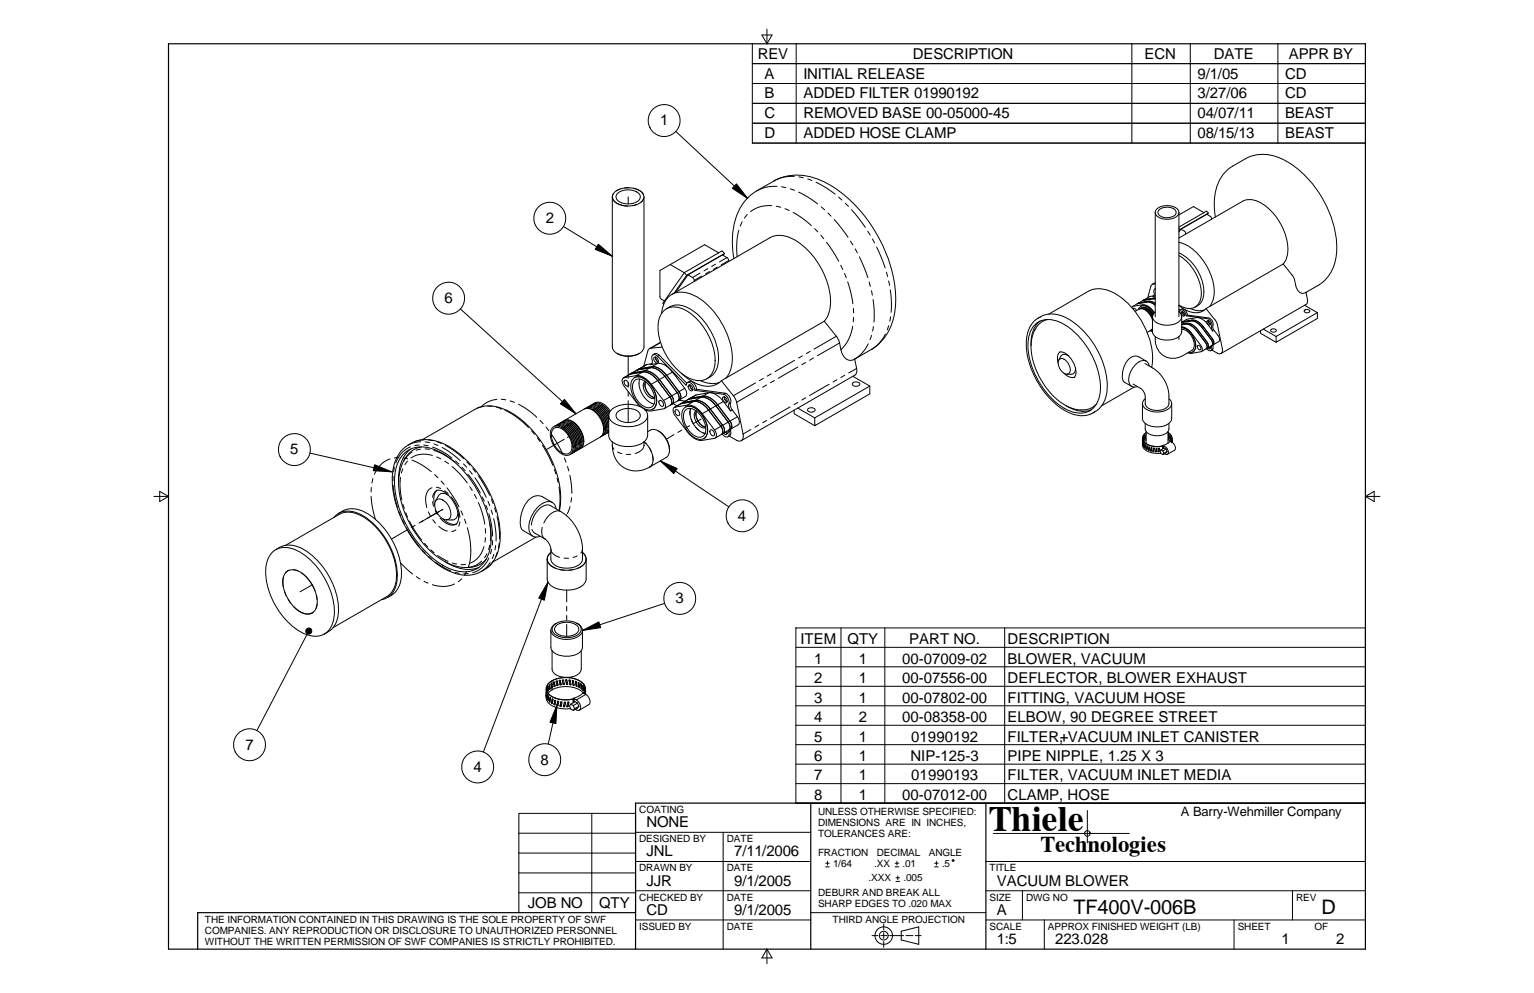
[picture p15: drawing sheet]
<svg xmlns="http://www.w3.org/2000/svg" width="432mm" height="279mm" viewBox="0 0 432 279" stroke-linecap="round" stroke-linejoin="round" font-family="sans-serif">
<defs><g id="words">
<text font-size="10" x="278.4" y="233.8">Thiele</text>
<text font-size="6.4" x="293" y="239.6">Technologies</text>
<g font-size="5.6">
<text x="302.2" y="257.3">TF400V-006B</text>
<text x="372" y="257.3">D</text>
</g>
<g font-size="4.2">
<text x="213.3" y="16.6">REV</text>
<text x="257" y="16.6">DESCRIPTION</text>
<text x="322.2" y="16.6">ECN</text>
<text x="341.7" y="16.6">DATE</text>
<text x="362.8" y="16.6">APPR BY</text>
<text x="215.2" y="22.1">A</text>
<text x="226.2" y="22.1">INITIAL RELEASE</text>
<text x="337.1" y="22.1">9/1/05</text>
<text x="361.8" y="22.1">CD</text>
<text x="215.2" y="27.7">B</text>
<text x="226.2" y="27.7">ADDED FILTER 01990192</text>
<text x="337.1" y="27.7">3/27/06</text>
<text x="361.8" y="27.7">CD</text>
<text x="185.8" y="35.3">1</text>
<text x="215.2" y="33.3">C</text>
<text x="226.2" y="33.3">REMOVED BASE 00-05000-45</text>
<text x="337.1" y="33.3">04/07/11</text>
<text x="361.8" y="33.3">BEAST</text>
<text x="215.2" y="38.9">D</text>
<text x="226.2" y="38.9">ADDED HOSE CLAMP</text>
<text x="337.1" y="38.9">08/15/13</text>
<text x="361.8" y="38.9">BEAST</text>
<text x="153.6" y="62.8">2</text>
<text x="125.1" y="85.3">6</text>
<text x="81.7" y="127.9">5</text>
<text x="207.7" y="146.5">4</text>
<text x="190.2" y="169.8">3</text>
<text x="225.3" y="181.2">ITEM</text>
<text x="238.5" y="181.2">QTY</text>
<text x="255.9" y="181.2">PART NO.</text>
<text x="283.6" y="181.2">DESCRIPTION</text>
<text x="229.2" y="186.7">1</text>
<text x="241.7" y="186.7">1</text>
<text x="253.9" y="186.7">00-07009-02</text>
<text x="283.6" y="186.7">BLOWER, VACUUM</text>
<text x="229.2" y="192.2">2</text>
<text x="229.2" y="197.7">3</text>
<text x="241.7" y="192.2">1</text>
<text x="241.7" y="197.7">1</text>
<text x="253.9" y="192.2">00-07556-00</text>
<text x="253.9" y="197.7">00-07802-00</text>
<text x="283.6" y="192.2">DEFLECTOR, BLOWER EXHAUST</text>
<text x="283.6" y="197.7">FITTING, VACUUM HOSE</text>
<text x="229.2" y="203.2">4</text>
<text x="241.7" y="203.2">2</text>
<text x="253.9" y="203.2">00-08358-00</text>
<text x="283.6" y="203.2">ELBOW, 90 DEGREE STREET</text>
<text x="229.2" y="208.6">5</text>
<text x="241.7" y="208.6">1</text>
<text x="256.5" y="208.6">01990192</text>
<text x="283.6" y="208.6">FILTER, VACUUM INLET CANISTER</text>
<text x="298.3" y="208.9">+</text>
<text x="69.1" y="210.9">7</text>
<text x="152.2" y="215.1">8</text>
<text x="229.2" y="214.1">6</text>
<text x="241.7" y="214.1">1</text>
<text x="256.3" y="214.1">NIP-125-3</text>
<text x="283.6" y="214.1">PIPE NIPPLE, 1.25 X 3</text>
<text x="133.3" y="217.2">4</text>
<text x="229.2" y="219.6">7</text>
<text x="241.7" y="219.6">1</text>
<text x="256.5" y="219.6">01990193</text>
<text x="283.6" y="219.6">FILTER, VACUUM INLET MEDIA</text>
<text x="229.2" y="225.1">8</text>
<text x="241.7" y="225.1">1</text>
<text x="253.9" y="225.1">00-07012-00</text>
<text x="283.6" y="225.1">CLAMP, HOSE</text>
<text x="182" y="232.8">NONE</text>
<text x="182" y="241">JNL</text>
<text x="206.7" y="241">7/11/2006</text>
<text x="182" y="249.2">JJR</text>
<text x="206.7" y="249.2">9/1/2005</text>
<text x="280.6" y="249.2">VACUUM BLOWER</text>
<text x="148.6" y="255.5">JOB NO</text>
<text x="168.6" y="255.5">QTY</text>
<text x="182" y="257.4">CD</text>
<text x="206.7" y="257.4">9/1/2005</text>
<text x="280.6" y="257.4">A</text>
<text x="280.6" y="265.6">1:5</text>
<text x="297" y="265.6">223.028</text>
<text x="360.7" y="265.6">1</text>
<text x="376.1" y="265.6">2</text>
</g>
<text font-size="3.6" x="332.4" y="229.5">A Barry-Wehmiller Company</text>
<g font-size="2.8">
<text x="179.9" y="228.7">COATING</text>
<text x="230.3" y="229.4">UNLESS OTHERWISE SPECIFIED:</text>
<text x="230.3" y="232.5">DIMENSIONS ARE IN INCHES,</text>
<text x="179.9" y="237">DESIGNED BY</text>
<text x="204.6" y="237">DATE</text>
<text x="230.3" y="235.6">TOLERANCES ARE:</text>
<text x="179.9" y="245.2">DRAWN BY</text>
<text x="204.6" y="245.2">DATE</text>
<text x="230.3" y="240.7">FRACTION</text>
<text x="234.5" y="243.8">1/64</text>
<text x="246.1" y="243.8">.XX</text>
<text x="246.8" y="240.7">DECIMAL</text>
<text x="254.1" y="243.8">.01</text>
<text x="261.4" y="240.7">ANGLE</text>
<text x="265.2" y="243.8">.5</text>
<text x="278.6" y="245.2">TITLE</text>
<text x="244.5" y="247.9">.XXX</text>
<text x="254.3" y="247.9">.005</text>
<text x="179.9" y="253.4">CHECKED BY</text>
<text x="204.6" y="253.4">DATE</text>
<text x="230.3" y="252.1">DEBURR AND BREAK ALL</text>
<text x="230.3" y="255.1">SHARP EDGES TO .020 MAX</text>
<text x="278.6" y="253.4">SIZE</text>
<text x="288.8" y="253.4">DWG NO</text>
<text x="364.8" y="253.4">REV</text>
<text x="57.7" y="259.8">THE INFORMATION CONTAINED IN THIS DRAWING IS THE SOLE PROPERTY OF SWF</text>
<text x="57.7" y="262.8">COMPANIES. ANY REPRODUCTION OR DISCLOSURE TO UNAUTHORIZED PERSONNEL</text>
<text x="179.9" y="261.6">ISSUED BY</text>
<text x="204.6" y="261.6">DATE</text>
<text x="234.4" y="259.6">THIRD ANGLE PROJECTION</text>
<text x="278.6" y="261.6">SCALE</text>
<text x="295" y="261.6">APPROX FINISHED WEIGHT (LB)</text>
<text x="348.4" y="261.6">SHEET</text>
<text x="370" y="261.6">OF</text>
<text x="57.7" y="265.9">WITHOUT THE WRITTEN PERMISSION OF SWF COMPANIES IS STRICTLY PROHIBITED.</text>
</g>
</g></defs>
<g fill="none" stroke="#000" stroke-width=".28">
<path d="M211.8 12.3v28h172.5M211.8 17.9h172.5M214.5 9.8h2.8l-1.4 2.5zM215.9 8.2v4.1M224.1 12.3v28M318.6 12.3v28M335 12.3v28M359.7 12.3v28M190.2 37l20.3 18.9M211.8 23.5h172.5M211.8 29.1h172.5M211.8 34.7h172.5"/>
<path d="M172.4 55.4v42.2a3.6 3.6 0 0 0 3.9 2.6 4.6 4.6 0 0 0 4.9-2.2l.1-42.6M172.6 54.6a2.09 2.09 0 0 0 1.5 2.8l2.6 .6M172.8 54.2a6.2 6.2 0 0 1 8.1 .2 2.24 2.24 0 0 1-1.9 3.2 5.9 5.9 0 0 1-6.4-1.4 1.61 1.61 0 0 1 .2-2zM173.9 54.4a4.7 4.7 0 0 1 6.1 .3 1.94 1.94 0 0 1-1.9 2.5 4.2 4.2 0 0 1-4.6-1.3 1.27 1.27 0 0 1 .4-1.5zM174.6 53.1l-1.1 .6M176.8 55.4v2M177.1 52.8l-1.3 .1M178.4 53l1.6 .6M179.2 57.6l-1.2 .3M180 53.6l1.1 1.2M181.1 56l-.8 1M213 53.7a15.1 15.1 0 0 0-6.8 12.9v2.9l.4 3.2"/>
<path d="M217.3 57.8a8.8 8.8 0 0 0-6 1.7M217.9 50.9l-4.9 2.8M217.9 50.9a15 15 0 0 1 14.5 .5 40.1 40.1 0 0 1 19.7 33.4 15.3 15.3 0 0 1-6.8 13.5M218.5 58l1.3 .3M218.7 52.4a10.1 10.1 0 0 0-5.7 1.3M220 52.6l1.2 .2M221 58.7l1.1 .5M222.5 53.1l1.1 .5M223.3 59.8l2.4 1.5 2.7 2.2M223.6 49.6a9.8 9.8 0 0 0-5.7 1.3M224.8 54.1l2.4 1.3 3 2M224.9 49.8l1.2 .2"/>
<path d="M227.4 50.4l1.1 .4M229.7 51.3l3.2 1.7 2.2 1.6M231.2 58.2l.9 .9M233 59.9l.9 .9M236.1 55.5l.9 .8M237.9 57.2l.9 .9M239.7 59l3.9 5M325.2 59.8v29.3M325.5 58.9a4.7 4.7 0 0 1 6.1 .1 1.69 1.69 0 0 1-1.4 2.4 3.9 3.9 0 0 1-5-1.4zM326.3 59a3.7 3.7 0 0 1 4.5 .1 1.1 1.1 0 0 1-.6 1.8 3.3 3.3 0 0 1-4.2-.7 .95 .95 0 0 1 .3-1.2zM331.9 59.8v29.3M338.9 59.8l-3-1.7-4 2.4"/>
<path d="M340.1 60l-.5-.6-7.7 4.5M340.1 60l-.2 .4M340.1 60l-8 4.6M158.6 63.7l13.8 8.4M188.7 74.4l3.9 2.3M188.7 74.4l-2.9 1.7v7.4l.3 .7 .9 .5M192.6 76.7l-6 8.6 .2 .3M192.6 76.7l.7 .8M193.3 77.5l-3.5 5M193.7 77.3l1.2 .8M193.7 77.3l-3.5 4.9M194.9 78.1l.5 .8"/>
<path d="M195.4 78.9v.3M197 76.9l-2.1 1.2M197.5 77.7l-2.1 1.2M199.2 75.6l-1.1 .6M199.7 76.4l-1.1 .6M201.4 74.3l-1.1 .7M201.9 75.2l-1.1 .6M202.3 71.1l-4-2.2-9.6 5.5M203.9 71.4l-.4 .5M203.9 71.4l-10.6 6.1M203.9 71.4l-.6-.8-10.7 6.1M204.6 72.5l-2.1 1.2"/>
<path d="M204.6 72.5l.5 .8M204.6 72.5l-1.3-.8-9.6 5.6M205.1 73.3l-2.1 1.2M205.1 73.3v.3M208 64.8a20.4 20.4 0 0 0-.5 7.4M208.9 62.4l-.5 1.2M210.3 60.4l-.8 1M229.3 64.3l.9 1M231.1 66.2l.8 1M232.7 68.2l3.4 5.3M234.8 61.8l3.9 5M236.7 74.6l.5 1.2"/>
<path d="M237.7 76.9l.5 1.2M238.6 79.3l.9 3.1 .6 3.1M239.4 67.8l.7 1.1M240.7 70l.6 1.1M241.9 72.3l2.4 5.8M244.3 65.1l.6 1M244.6 79.4l.4 1.2M245.6 67.2l.6 1.2M246.7 69.5l2.5 5.9M249.5 76.6l.4 1.2M250.1 79.1l.3 1.2M325.2 79.9l-.9 .2-.3 .4-.9 3.3"/>
<path d="M325.2 79.5l-.9 .5M331.9 68.2a13.7 13.7 0 0 1 8.7 8.6 9.3 9.3 0 0 1-.1 9.5M331.9 64.3l.2 .3M331.9 71.2a12.4 12.4 0 0 1 6.8 12.7l-.9 1.6-1.4 .9M331.9 71.9a12.7 12.7 0 0 1 6.1 12.2 3.3 3.3 0 0 1-4.9 2.4l-1.2-.7M331.9 67l17.9-10.4a5.6 5.6 0 0 1 6.1 1.1 16.1 16.1 0 0 1 6.5 14l-.6 1.8-.6 .8M332.1 64.6l-.2 .4M332.4 64.5l-.5 .8M332.4 64.5l1.1 .7 .3 .7M341 61.7l-.2-.7-1.1-.7-7.3 4.2M342.1 61a15.6 15.6 0 0 1 2.4-12.2 18 18 0 0 1 6.1-4.1 11.1 11.1 0 0 1 11.3 .5 30.1 30.1 0 0 1 14.4 25.1 11.5 11.5 0 0 1-5.2 9.9l-3.5 2.1M361.2 74.3l2.8 3.6 .7 2.4a2.11 2.11 0 0 0 2.9 2"/>
<path d="M361.2 74.3l-20.7 12M129.6 86.9l32.5 29.5M180 99.4a6.4 6.4 0 0 1-6.3 0M183.2 98l-.5 .2-.3 .4-1.2 4.4M183.8 99.8l1-.3 .8 .5M185.6 100l-.5 .2M185.6 100l7.7 7.8M185.9 96.3l-3.1 1.8M185.9 96.4l-2.7 1.6M186.2 88.2a5.8 5.8 0 0 1 5.4-6 13.2 13.2 0 0 1 9.3 5.4 22 22 0 0 1 5.2 14 8.1 8.1 0 0 1-1.7 4.8M186.4 97.7l-3.2 .3M186.5 87.8a4.9 4.9 0 0 1 6.3-.6 17.2 17.2 0 0 1 8.4 15.6 4.5 4.5 0 0 1-6.9 3.7 16.9 16.9 0 0 1-8.9-16.2l.3-1z"/>
<path d="M187.6 86.9a5.5 5.5 0 0 1 6.4-.1 17.2 17.2 0 0 1 8.2 15.5 5.1 5.1 0 0 1-3.3 4.3M189.1 82.8l27.7-15.9a7 7 0 0 1 7.1 .7 21.7 21.7 0 0 1 9.9 18.3 7.7 7.7 0 0 1-1.8 4.5M228.1 98.8l-1.1 .7M232 90.4l3.4 4.2M232 90.4l-27.6 16M235.4 94.6l-6.2 3.6M235.4 94.6l.8 1.3 .5 2.5M236.3 96.5l-6.2 3.6M236.7 98.4a3.1 3.1 0 0 0 3.1 3l.7-.3M240 91.8a11.1 11.1 0 0 1-3.3 6.6M240.2 86.8l.1 1.2M240.3 89.3l-.1 1.3"/>
<path d="M244.4 96.7l-.8 1.5-1.1 1.3-2 1.6M245.3 98.3l-4.7 2.7M245.3 81.8l.3 1.3M245.3 94.4l-.4 1.2M245.7 84.3l.4 2.8-.1 3.5M245.9 91.9l-.3 1.3M249.2 94a9.8 9.8 0 0 1-3.9 4.3M250.1 91.6l-.4 1.2M250.6 81.6l.3 3.6-.1 2.7M250.7 89.1l-.2 1.3M291.6 91.1a6.7 6.7 0 0 1 8 .2 22.3 22.3 0 0 1 10.2 18.4 6.2 6.2 0 0 1-5 6.5 12.7 12.7 0 0 1-10-5.4 20.3 20.3 0 0 1-5.2-16.2 6.4 6.4 0 0 1 2-3.5zM291.6 89.9a8.9 8.9 0 0 0-2.7 8.3 23.6 23.6 0 0 0 11.8 17.8 6.8 6.8 0 0 0 7.5-.2"/>
<path d="M292.8 90.3a8 8 0 0 0-2.6 7M292.8 89.2l-1.1 .7M293.5 88.8l-1.3 .7M293.6 88.8a8.3 8.3 0 0 1 7.7 1.2 23.8 23.8 0 0 1 10.4 19 8.1 8.1 0 0 1-2.7 6.4M295 89.9a6.9 6.9 0 0 0-4.8 7.3 19.9 19.9 0 0 0 11.7 17.7l2.3 .4M298.2 99.1a3.4 3.4 0 0 1 3.5 2.1 4.5 4.5 0 0 1 .7 5h-.1M298.4 99a3.1 3.1 0 0 0-.6 3.2M306.9 81.7l-11.7 6.7M307 81.7a9.1 9.1 0 0 1 8.4 1.9 23.1 23.1 0 0 1 9 17.7l-.2 2.1M318.6 86.5l.3-.3 2.6-.5a4 4 0 0 1 3.5 2.2M318.9 86.9l.3-.2 .3 .1 .4 .6M319.5 87.6a2.67 2.67 0 0 1 4.3 1.1l.6 1.3"/>
<path d="M320.1 85.5l-1.3 .8M320.3 85.4l3.2-.4 1.7 .9M320.3 85.4l-.2 .1M320.5 85.3l-.4 .2M320.6 87a3.2 3.2 0 0 1 3.7 2.3l.1 .2M320.6 85.2l3-.4 1.6 .6-1.6-.6zM320.6 85.2l-.1 .1M320.8 86.9a2.93 2.93 0 0 1 3.6 2M321.1 86.7a2.77 2.77 0 0 1 3.5 1.8M321.2 86.1a3.1 3.1 0 0 1 3.6 2l-.6-.8a2.45 2.45 0 0 0-3.3-.9l-.4 .7M321.2 86.1l-.1 .1M321.7 84.6l-1.2 .7"/>
<path d="M321.8 86.5a3.4 3.4 0 0 1 2.8 1.8M321.8 84.5l3.4-.4zM321.8 84.5l-.1 .1M322 84.4l-.3 .2M322.4 87.1a4.9 4.9 0 0 1 2 2.3M322.7 87l.9 .7 .8 1.1M322.9 86.8l.7 .4 1 1.2M323.7 93.1l.7 .1M323.9 93h.5M324 92.9l-1.1 .6M324.4 92.6l-.4 .3M324.4 92.5l-.4 .4"/>
<path d="M324.4 92.7l-.2 .1M324.4 89.1v4.2a3.4 3.4 0 0 0 3.9 2.4 4.1 4.1 0 0 0 4.3-2.1v-4.5M324.8 83.2l-1 .2-1.8 1M325.1 81.3h.1a.87 .87 0 0 0-.3 1.2l-.1 .7-.3 .2 .7-.1M325.2 87.7a1.81 1.81 0 0 0-.7 1.9 1.81 1.81 0 0 0 1.5 1.4 5.6 5.6 0 0 0 6.4-1.1 1.63 1.63 0 0 0-.5-2.1M325.2 83.9l-3.2 .5M331.9 87l.3 .4M331.9 86a6.8 6.8 0 0 0 6.5 1.6l1.1-.8M331.9 87.6l.1 .2a.67 .67 0 0 1 .6-.7 .67 .67 0 0 1 .8 .5l.5 1.3 6 .8a1.88 1.88 0 0 1 1.1 2.5l.4 1-1.5-2a3.8 3.8 0 0 0-3.1-1.8l-2.6 .4-1.4 .8M331.9 94.7v.7M332.3 87.2a1.33 1.33 0 0 1 1.4 .1 1.33 1.33 0 0 1 .5 1.3M332.5 87.8a.69 .69 0 0 1 .8 .3 .69 .69 0 0 1-.1 .9 .92 .92 0 0 1-.7-1.2z"/>
<path d="M332.6 92.7a4.4 4.4 0 0 1 3.5 5.2l-.6 .7a10.9 10.9 0 0 1-5.6 2.2 5.2 5.2 0 0 1-4.7-6.1M332.6 91.9l.8 .2 1.4 .9 3.2 4.2a1.15 1.15 0 0 1 0 1.8l-2.6 .4-1.1-.1M332.6 91.4a3.5 3.5 0 0 1 4.2 1.6l2.7 3.7 .3 .9-.3 .5 .3-.5-.3-.9-2.7-3.7a3.7 3.7 0 0 0-4.2-1.6zM332.6 91.2a3.7 3.7 0 0 1 4.5 1.6l2.8 3.7 .2 1-.2 .4 .2-.4-.2-1-2.8-3.7a3.8 3.8 0 0 0-4.5-1.6zM332.6 90.7l2.6-.4a3.8 3.8 0 0 1 3.1 1.8l2.8 3.7 .2 .9-.2 .6M332.6 90.7l2.6-.4a3.8 3.8 0 0 1 3.1 1.8l2.8 3.7 .2 .6a.65 .65 0 0 1-.4 .9M332.8 90.6l2.7-.5a3.8 3.8 0 0 1 3.2 1.8M332.8 90.6l-.2 .1M333.5 88.7l-.5-.4-.2-.6 .2 .6 .4 .5M334.2 88.6l6.1 .9a1.88 1.88 0 0 1 1.1 2.5l.3 .8 1.3 1.9 .3 1-.3 .4-1.6 .9M334.2 88.6l-.3 .3M335.1 86.8a5.2 5.2 0 0 0 4 .4"/>
<path d="M335.8 99a2.72 2.72 0 0 0 .4-3.6 4.8 4.8 0 0 0-3.6-3.2 5.2 5.2 0 0 1 3.7 6.3 1.39 1.39 0 0 1-1.8 .6M337.1 97.3a.71 .71 0 0 1 .8 .3 .71 .71 0 0 1-.1 .9 .92 .92 0 0 1-.7-1.2zM338.7 91.9l2.7 3.7 .3 1-.3 .4M339.5 86.8l2.6 3.3 .5 .9 1.5 7.4a.91 .91 0 0 1-.3 1 .91 .91 0 0 1-1.1 0l-1.6-.9M339.5 98.1l-1.3 .8M339.8 90.3a.69 .69 0 0 1 .8 .3 .69 .69 0 0 1-.2 .9 .92 .92 0 0 1-.6-1.2zM339.9 97.9l-.4 .2M340.1 90.3l.1 .5 .5 .5M340.1 90.2v.1M340.1 90.4l.2 .5 .4 .3M340.1 90.2v.2M340.3 97.7l.4 .3"/>
<path d="M340.4 97.7l.3 .2M340.5 86.3l-1 .5M340.7 97.5a.39 .39 0 0 1 0 .5 .39 .39 0 0 1-.6 .1l-.1-.2M341 97.3l.1 .3a.79 .79 0 0 1-.4 1.1l-.6-.2-.5-.4M341.1 97.3l-1.2 .6M341.4 97.1v.1a.95 .95 0 0 1-.5 1.5M341.4 97l-.3 .3M354.8 93v.8l4.4 2.5M355.6 92.6l3.6 2.1M357.8 92.8a.85 .85 0 0 1 1.4 .4 .91 .91 0 0 1-1.5-.3zM367.2 87.3a.87 .87 0 0 1 1.5 .4 .91 .91 0 0 1-1.6-.3zM367.2 85.9l3.6 2.1"/>
<path d="M367.6 82.3l.5 2.2-.1 .6-.3 .5-24 13.9M370.8 88v1.6l-11.6 6.7v-1.6M370.8 88l-11.6 6.7M134.5 114.8l-15.6 8.9M134.5 114.8a12 12 0 0 1 11 2.4 31.2 31.2 0 0 1 12.3 22.4l-.3 4.1M136 114.4l-1.5 .4M137.3 114.3h1.2M139.8 114.6l1.2 .3M139.8 112.4a6.9 6.9 0 0 0-4.3 2M141 114.9h.1M141.1 112.3l1.3 .2M142.2 115.4a22.1 22.1 0 0 1 6.6 4.9"/>
<path d="M143.6 112.8l1.2 .4M145.9 113.7l3 1.8 2.2 1.9M152 118.3l.9 .9M156 120a2.96 2.96 0 0 1 3.8 1.2l.6 .8a6.4 6.4 0 0 1 1.3 3.7M156.4 119.8a2.94 2.94 0 0 1 3.8 1.2l.6 .8a6.4 6.4 0 0 1 1.2 3.7M156.7 119.6a3 3 0 0 1 3.9 1.3l1.4 2.3 .4 2M157.1 119.4a2.96 2.96 0 0 1 3.8 1.2l.6 .8a6.6 6.6 0 0 1 1.3 3.7M157.4 119.1a2.97 2.97 0 0 1 3.8 1.3l.6 .8a6.6 6.6 0 0 1 1.3 3.6M157.8 119a3 3 0 0 1 3.8 1.2l.6 .8a6.8 6.8 0 0 1 1.3 3.6M158.2 118.7a2.95 2.95 0 0 1 3.8 1.3l.5 .8a6.5 6.5 0 0 1 1.3 3.6M158.5 118.5a2.96 2.96 0 0 1 3.8 1.3l.6 .7a6.4 6.4 0 0 1 1.3 3.7M158.8 118.4a2.99 2.99 0 0 1 3.7 1.3 5.4 5.4 0 0 1 1.5 6l-.7 .5"/>
<path d="M158.8 119.9a6.6 6.6 0 0 1 3.2 5.6M158.9 118.3l5.5-3.2a3.3 3.3 0 0 1 3.8 1.5 5.3 5.3 0 0 1 1.3 5.9l-6.1 3.7M159.2 119.7a6.6 6.6 0 0 1 3.2 5.5M159.5 119.5a6.7 6.7 0 0 1 3.3 5.6M159.9 119.3a6.7 6.7 0 0 1 3.2 5.5M160.3 119.1a6.7 6.7 0 0 1 3.2 5.5M160.6 118.9a6.6 6.6 0 0 1 3.2 5.5M161 118.7a6.6 6.6 0 0 1 3.2 5.5M164.5 115.1a3.1 3.1 0 0 1 3.8 1.3l1.4 2.4 .4 2M164.8 114.9a2.95 2.95 0 0 1 3.8 1.3l.6 .7a6.7 6.7 0 0 1 1.3 3.7M165.1 114.7a2.98 2.98 0 0 1 3.8 1.3l.6 .7a6.7 6.7 0 0 1 1.3 3.7M165.5 114.5a3 3 0 0 1 3.8 1.3l1.5 2.4 .4 2"/>
<path d="M165.9 114.3a2.91 2.91 0 0 1 3.7 1.2l1.1 1.5 .6 1.7M166.2 114.1a2.63 2.63 0 0 1 3.3 .8l1.1 1.1 .7 1.4M166.6 113.9a2.66 2.66 0 0 1 3.4 .8l1.4 1.8M166.9 115.2a6.6 6.6 0 0 1 3.2 5.6M166.9 113.7a3.2 3.2 0 0 1 4.1 1.5l.6 .8M167.2 115a6.7 6.7 0 0 1 3.3 5.6M167.3 113.5a3.2 3.2 0 0 1 4 1.5l.5 .7M167.6 114.8a6.7 6.7 0 0 1 3.2 5.6M168 114.6a6.6 6.6 0 0 1 3.2 5.6M168.3 114.4a6.6 6.6 0 0 1 3 4.1M168.7 114.2a6.4 6.4 0 0 1 2.6 3.1M169 114a6 6 0 0 1 2.4 2.5"/>
<path d="M169.4 113.8l1.2 1 1 1.2M171.9 115.5a7.8 7.8 0 0 1 9.8-.1 2.32 2.32 0 0 1-1.1 3.8 7.9 7.9 0 0 1-8.8-1 2.01 2.01 0 0 1 .1-2.7zM173.8 116a4.7 4.7 0 0 1 6.3 .3 1.82 1.82 0 0 1-1.7 2.4 4.7 4.7 0 0 1-4.8-1.1 1.27 1.27 0 0 1 .2-1.6zM175.7 106.3a1.44 1.44 0 0 0 0 2.3l4.6 5.8M175.7 106.3l3.4-.6a5 5 0 0 1 4.2 2.4l3.9 5.3a1.2 1.2 0 0 1-.4 1.6l-3.5 .6-1.8-.3M175.8 107.1a1 1 0 0 1 1 .5 1 1 0 0 1 0 1.1 1.16 1.16 0 0 1-1-1.6zM176.8 100.3v6.1M176.8 107.7v1.2M176.8 110.2v1.3M176.8 112.8v6.1M177.2 105.3l-1.7 1M177.5 105.2l-1.8 1.1"/>
<path d="M177.5 105.2l-.3 .1M177.5 105.2l3.4-.5a4.9 4.9 0 0 1 4.2 2.4l3.9 5.3a1.26 1.26 0 0 1-.2 1.5M177.7 105l-.5 .3M177.9 105l3.5-.6a5 5 0 0 1 4.2 2.4l3.8 5.3a1.28 1.28 0 0 1-.1 1.6M177.9 105l-.4 .2M177.9 105h-.2M178.3 106.5a2.86 2.86 0 0 1 3.8 .6 7.2 7.2 0 0 1 2.5 7.1 2.38 2.38 0 0 1-4 .3 7.5 7.5 0 0 1-2.9-7.1zM178.6 107.2a2.53 2.53 0 0 1 3.5 .6 6 6 0 0 1 1.9 6.1 2.13 2.13 0 0 1-3.4 0 6.1 6.1 0 0 1-2.3-6.3zM178.6 106.2a3.3 3.3 0 0 1 3.9 1.2 6.5 6.5 0 0 1 2 7l-.8 .7M179.3 104.1l-1.6 .9M179.5 104.1l-1.6 .9M179.5 104.1h-.2"/>
<path d="M179.5 104.1l3.5-.6a4.9 4.9 0 0 1 4.2 2.4l3.6 4.9 .4 1.1-.4 .9M179.8 103.8l-.5 .3M180 103.8l-.5 .3M180 103.8h-.2M180.1 106.6a6.2 6.2 0 0 0 4 7.1M180.9 104.7a4.9 4.9 0 0 1 4.2 2.4M180.9 104.7l-3.4 .5M180.9 104.7l-1.8 1M181.4 104.4l-.5 .3M181.4 104.4l-3.5 .6M181.4 104.4a5 5 0 0 1 4.2 2.4M181.5 107.3a2.38 2.38 0 0 0 .2 3.3 2.41 2.41 0 0 0 2.6 1.5"/>
<path d="M181.7 107.4a3.7 3.7 0 0 0 2.6 4.5M182.1 102.6l-2.1 1.2M182.1 102.6l-2.3 1.2M182.3 116.9v5.6a3.7 3.7 0 0 1-3.4 2.9 6.9 6.9 0 0 1-7.3-1.8l-.3-1.1v-5.6M183 103.5a4.9 4.9 0 0 1 4.2 2.4M183 103.5l-3.5 .6M183 103.5l-1.6 .9M183.5 102.4l-.4 .2M183.5 103.2l-.5 .3M183.5 103.2a5 5 0 0 1 4.2 2.4M183.5 103.2l-3.5 .6M183.5 102.3l-1.4 .3"/>
<path d="M184.1 100.6a1 1 0 0 1 1 .4 1 1 0 0 1 0 1.1 1.16 1.16 0 0 1-1-1.5zM184.5 100.5l.2 .8 .6 .6M184.6 100.5l.1 .7 .6 .6M185.1 102.3l-1.6 .9M185.1 107.1l3.5 4.6M185.1 107.1l-1.8 1M185.6 112.8a.98 .98 0 0 1 1 .4 .98 .98 0 0 1-.1 1.1 1.17 1.17 0 0 1-.9-1.5zM185.6 106.8l-.5 .3M185.6 106.8l3.8 5.3a1.28 1.28 0 0 1-.1 1.6M187.2 105.9l3.6 4.9 .4 1.1-.4 .9M187.2 105.9l-1.6 .9M187.7 105.6l-.5 .3"/>
<path d="M187.7 105.6l3.4 4.6M187.7 105.6l3.8 5.3a1.34 1.34 0 0 1-.2 1.6M188.6 111.7l.4 .7a1.26 1.26 0 0 1-.2 1.5M188.6 111.7l-1.8 1M188.8 113.9l-1.8 1.1M189.3 113.7l-.5 .2M189.3 104.7l-1.6 .9M189.4 113.6l1.2 .6M189.8 114.6l3.7-.6a4.9 4.9 0 0 1 4.2 2.4l3.8 5.3a1.21 1.21 0 0 1-.4 1.6l-3.4 .6a4.9 4.9 0 0 1-4.2-2.4l-3.9-5.3a1.35 1.35 0 0 1 .2-1.6zM190.1 115.4a1 1 0 0 1 1 .4 1 1 0 0 1 0 1.1 1.16 1.16 0 0 1-1-1.5zM190.8 112.8l-1.5 .9M191.1 112.6l1.8 .3"/>
<path d="M191.1 110.2l-2.5 1.5M191.1 110.2l.4 .7a1.34 1.34 0 0 1-.2 1.6M191.3 112.5l-.5 .3M191.3 112.5l1.8-1.1 .1-1.1-.5-1-3.4-4.6a5.2 5.2 0 0 0-4.2-2.4l-2 .3a1.16 1.16 0 0 0 .4-1.8 .87 .87 0 0 1 .5-1.1 .87 .87 0 0 1 1.1 .5l8 8.2a.8 .8 0 0 1 .6-.8 .8 .8 0 0 1 .9 .3l.7 .9 .3 1 8 1.1a2.53 2.53 0 0 1 1.5 3.3l.5 1.4M191.6 113.6l-1.8 1M191.7 105a12.1 12.1 0 0 0 7.9 3.7 5.1 5.1 0 0 0 3.5-1.6M191.8 113.5l-1.8 1.1M191.8 113.5l3.5-.6a4.9 4.9 0 0 1 4.2 2.5l3.4 4.6 .5 1a1.09 1.09 0 0 1-.3 1.2M191.8 113.5l-.2 .1M192.1 113.3l-.5 .3M192.3 113.2l3.4-.5a4.9 4.9 0 0 1 4.2 2.4l3.5 4.6 .5 1a1.09 1.09 0 0 1-.3 1.2M192.3 113.2l-.5 .3"/>
<path d="M192.3 113.2l-.2 .1M192.6 114.8a2.85 2.85 0 0 1 3.8 .6 7.2 7.2 0 0 1 2.5 7 2.41 2.41 0 0 1-3.9 .4 7.5 7.5 0 0 1-2.9-7.1zM192.7 109.3l-1.6 .9M192.9 115.4a2.51 2.51 0 0 1 3.6 .7 6 6 0 0 1 1.9 6.1 2.14 2.14 0 0 1-3.4 0 6.1 6.1 0 0 1-2.4-6.3zM193 114.5a3.3 3.3 0 0 1 3.8 1.2 6.4 6.4 0 0 1 2 7l-.7 .7M193.5 107.6a1.34 1.34 0 0 1 2.2 .7l.3 1.2M193.8 108.4a1 1 0 0 1 1 .4 1 1 0 0 1 0 1.2 1.16 1.16 0 0 1-1-1.6zM193.8 112.3l3.5-.5a4.9 4.9 0 0 1 4.2 2.4l3.9 5.3a1.17 1.17 0 0 1-.4 1.6M193.8 112.3l-1.7 1M194.1 119.8l-1.1 .6M194.1 112.1a8.7 8.7 0 0 1 5.8-1.6 5.5 5.5 0 0 1 3.7 2.5M194.1 112.1l-.4 .3 .1-.1"/>
<path d="M194.2 116.1a6.5 6.5 0 0 0 4.3 5.9l-.7-.2M194.2 116.1l.1 .7M194.2 108.3l.3 1 .5 .4M194.3 108.3l.1 .8 .6 .5M194.3 112.1h-.2M194.4 114.9l-.2 1.2M194.6 118l.5 1.1M195.3 112.9l-3.5 .6M195.3 112.9a4.9 4.9 0 0 1 4.2 2.5M195.3 112.9l-1.8 1.1M195.7 112.7l-.4 .2M195.7 112.7l-3.4 .5"/>
<path d="M195.7 112.7a4.9 4.9 0 0 1 4.2 2.4M195.9 115.6a2.41 2.41 0 0 0 .2 3.3 2.42 2.42 0 0 0 2.5 1.5M196 111.1l-2.2 1.2M196 115.7a3.8 3.8 0 0 0 2.6 4.5M196 109.5l-.4 .3M196 109.5l8.1 1.1M197.2 107.1a7.1 7.1 0 0 0 5.3 .5M197.3 111.8l-3.5 .5M197.3 111.8a4.9 4.9 0 0 1 4.2 2.4M197.3 111.8l-1.6 .9M197.4 117.9l-2.2 1.2M197.8 111.5a4.9 4.9 0 0 1 4.2 2.4"/>
<path d="M197.8 111.5l-3.5 .6M197.8 111.5l-.5 .3M199.4 110.5l-1.6 1M199.5 115.4l3.4 4.6M199.5 115.4l-1.8 1M199.9 115.1l-.4 .3M199.9 115.1l3.5 4.6 .5 1a1.09 1.09 0 0 1-.3 1.2M201.5 114.2l3.9 5.3a1.26 1.26 0 0 1-.2 1.5M201.5 114.2l-1.6 .9M202 113.9l-.5 .3M202 113.9l3.5 4.6M202 113.9l3.8 5.3a1.28 1.28 0 0 1-.1 1.6"/>
<path d="M202.9 120l.5 1a1.09 1.09 0 0 1-.3 1.2M202.9 120l-1.8 1M203.1 107.1l3.3 4.3M203.5 111.7a.98 .98 0 0 1 1 .5 .98 .98 0 0 1-.1 1.1 1.18 1.18 0 0 1-.9-1.6zM203.6 113l2 2.6M203.6 113l-1.6 .9M203.9 111.6a1.37 1.37 0 0 0 .8 1.4M203.9 111.7l.2 .7 .6 .6M204.1 110.6a2.37 2.37 0 0 1 1.6 2.8M204.1 110.6l-.5 .3M204.4 106.4l-1.3 .7M205.5 118.5l.3 .7a1.28 1.28 0 0 1-.1 1.6"/>
<path d="M205.5 118.5l-2.6 1.5M205.7 113.4l-.1 .9 .5 1M205.7 113.4l-.5 .2M206.1 115.3l1.5 2M206.1 115.3l-.5 .3M206.4 111.4l.9 1.8M207.3 113.2l1.9 8.9M207.6 117.3l.4 .7a1.26 1.26 0 0 1-.2 1.5l-2.1 1.3M207.6 117.3l-2.1 1.2M212.7 107.7l-6.3 3.7M213.6 109.6l-6.3 3.6M213.6 119.6l-1.1 .6"/>
<path d="M214.9 106.5l-1.1 .6M215.8 108.3l-1.1 .7M215.8 118.3l-1.1 .6M217.1 105.2l-1.1 .6M218 107.1l-1.1 .6M222.4 114.5l-5.5 3.2M223.5 115.4v1l5.8 3.4M223.7 101.4l-5.5 3.2M224.6 103.3l-5.5 3.1M224.6 113.2l-1.1 .7M225.9 100.1l-1.1 .7M226.8 111.9l-1.1 .7"/>
<path d="M226.8 102l-1.1 .6M227.4 115a1.25 1.25 0 0 1 2 .4 1.17 1.17 0 0 1-1.1 .6 1.17 1.17 0 0 1-1-.8zM229 100.7l-1.1 .7M233.4 108.1l-5.5 3.2M235.6 106.8l-1.1 .7M237.8 105.6l-1.1 .6M240 107.8l1.1-.3a.74 .74 0 0 1 .9 .8 1.22 1.22 0 0 1-2.1-.4zM240.1 105.9l4.7 2.7-15.5 9-4.7-2.8M240.6 101l.5 2.7M240.6 101l-.1 .1M241.1 103.7v1.2l-.5 .7-31.9 18.4M241.1 103.7l-2.2 1.2"/>
<path d="M244.8 108.6v2.2l-15.5 9v-2.2M298.1 101.2a1.89 1.89 0 0 1 2.7 1.3 1.98 1.98 0 0 1-.3 2.8 2.98 2.98 0 0 1-2.4-4.1zM299.5 105a2.94 2.94 0 0 0 3 1.1M300 114.1a8.1 8.1 0 0 0 7.2 1.2M300.8 100.1a1.41 1.41 0 0 0-2.2 .2l-.6 1M302.7 103.5v.1a1.35 1.35 0 0 1-1.2 1.7h-1.2M308.7 113.6a5 5 0 0 1-4.4 1.7M308.9 115.4l-1.3 .8M319.2 108.9l-9.1 5.3M321.6 113.6v4.2a3.2 3.2 0 0 0 3.4 2.3 4.5 4.5 0 0 0 4.7-1.8l.1-4.7M322.3 102.3a10.5 10.5 0 0 1 6.7 8.8v2.5a2.43 2.43 0 0 1-2.6 1.8 3.7 3.7 0 0 1-4-1.6v-2.4l-.6-1.3-.6-.8-2.3-1.2M322.4 119.1v1.6a2.89 2.89 0 0 0 3.3 1.9 2.82 2.82 0 0 0 3.3-3.5"/>
<path d="M322.7 101.6a4.3 4.3 0 0 0-3.5-1.4 5.5 5.5 0 0 0-3.3 5.3 2.18 2.18 0 0 0 .6 2.1l2.1 1.1M323.5 103a1.8 1.8 0 0 0-1.3-1.6 1.8 1.8 0 0 0-1.9 .6 5.6 5.6 0 0 0-2.3 6.2 1.65 1.65 0 0 0 2.1 .6M329 112.2a1.79 1.79 0 0 1 .7 1.9 1.79 1.79 0 0 1-1.4 1.3 5.6 5.6 0 0 1-6.5-1.1 1.63 1.63 0 0 1 .6-2.1M43.3 139.7h4.1M45 138.3l2.4 1.4-2.4 1.4zM87.2 127.5l23.1 5.3M104.5 139.7a24.6 24.6 0 0 0 1.2 6.4M104.5 137.1v1.3M105 134.7l-.3 1.2M109.8 129.1a7.3 7.3 0 0 0-4.4 4.4M110.6 134v1.3M110.6 136.5l.5 3.2 .8 3"/>
<path d="M111 131.5l-.2 1.2M112.3 128.8h-1.3M112.7 134.3l-.1 2.5 .5 3.8M113.4 131.9l-.4 1.2M113.4 128a7.5 7.5 0 0 1 8.2-1.7 25.7 25.7 0 0 1 13.7 13.4 21.9 21.9 0 0 1 2.2 16.2 7.1 7.1 0 0 1-9 4.7 21.4 21.4 0 0 1-11.7-9 27.8 27.8 0 0 1-5.7-18 10.2 10.2 0 0 1 2.3-5.6zM113.5 128.8l1.3 .3M113.7 129.6a15.3 15.3 0 0 0-.6 12.2 26.7 26.7 0 0 0 13.6 16.9l2.1 .7 2.1 .3M114 125.8a11.1 11.1 0 0 0-3.6 9.3 31.6 31.6 0 0 0 14.8 25 11 11 0 0 0 9.3 1.2M114.7 129.7l-.7 1M115.5 125.7a7.6 7.6 0 0 0-4.1 4.6M115.6 126.3a10.7 10.7 0 0 0-3.4 9.3M116 129.5a18.7 18.7 0 0 1 5.4 3.2"/>
<path d="M116 127.2l-1.4 1.2-.9 1.2M116.7 124.3a11.1 11.1 0 0 1 10.4 1.8 31.7 31.7 0 0 1 13.7 24.8 10.7 10.7 0 0 1-3.6 8.8M118 125.2l-1.2 .1M118.4 126.4l-1.3 .3M118.4 124.3a7.3 7.3 0 0 0-4.3 1.5M118.6 125.8a6.8 6.8 0 0 0-4.9 3.8M119.3 125.2l1.2 .2M119.3 123.7a8.3 8.3 0 0 0-4.4 1.6M119.6 126.3l1.3 .1M119.7 124.3l1.2 .2M120.6 123.8l1.2 .2M121.6 137.2a3.5 3.5 0 0 0-1.7 4.4l.2 1.2"/>
<path d="M121.7 128.1a7 7 0 0 0-6 .8M121.8 125.8l2.4 1.1 3 2M121.8 139.9a1.92 1.92 0 0 1 2.9-1.7 9.4 9.4 0 0 1 4.4 7.6 2.03 2.03 0 0 1-1.3 1.9 2.03 2.03 0 0 1-2.2-.5l-1.7-1.4M122.1 124.9l1.2 .5M122.1 126.7a17.1 17.1 0 0 1 5.9 3.3M122.4 133.5l.9 .9M122.9 137.1l1.2 .3M122.9 128.6l1.2 .5M123.1 137.9a3.9 3.9 0 0 0-.7 4.2M123.1 124.3l1.1 .5M124.2 135.3l.8 1M124.5 125.9l2.8 1.8 2.3 1.9"/>
<path d="M125.2 138.1l.9 .8M125.2 129.8l1 .7M125.4 125.3l2.9 1.9 2.2 1.9M125.8 137.3l2.4 3.4 1 1.9M126.3 139.4a1.86 1.86 0 0 0-2.9 .2l-.8 1.4M127 139.8a10.3 10.3 0 0 1 2.4 5.8M127.2 131.2l2.1 2 2.2 2.7M128.2 129.7l1 .9M130 131.5l.9 .9M130.5 130.5l.8 1M131.4 130l.9 .9M131.7 133.4l2.2 3 1.3 2.3"/>
<path d="M132.2 132.4l.7 1M132.2 136.9l.7 1.1M133.1 131.8l.8 1M133.5 139.1l.6 1.2M133.7 134.5l1.5 2.2 1.7 3.2M134.6 133.9l2.2 3.3 1 2.2M135.7 139.8l.6 1.2M149.6 121.2l.9 1M151.2 123.2l.8 1M152.7 125.3l1.6 2.8 1.3 2.8M153.7 120.2l.8 1M155.2 122.2l1.4 2.1 1.8 3.4"/>
<path d="M155.6 120.2a3.1 3.1 0 0 1 3.9 1.3 6.1 6.1 0 0 1 1.6 5.6 2.31 2.31 0 0 1-3.8 0 6 6 0 0 1-2.1-6.4zM155.8 120.6a2.59 2.59 0 0 1 3.4 1 4.8 4.8 0 0 1 1.3 5.7 2.49 2.49 0 0 1-3.4-.8 5.4 5.4 0 0 1-1.6-5.5zM156 132.1l.4 1.2M156.8 134.5l.3 1.3M157.3 137a18 18 0 0 1 .1 6.6M158.1 120.3a6.7 6.7 0 0 1 3.2 5.6M158.5 120.1a6.6 6.6 0 0 1 3.2 5.6M158.8 123.6l-5 2.9M158.9 128.9l.4 1.2M159.7 131.3l.4 1.2M160.2 122.8l-.5 .3M160.4 133.7l.4 2.8 .2 2.3"/>
<path d="M161.7 125.7l-.4 1.5-.8 .6M162 125.5l-.4 1.5-.7 .6M162.4 125.2l-.2 1.2-.4 .7-.5 .3M162.8 125.1l-.3 1.2-.9 .9M163.1 124.8l-.2 1.2-.9 1M163.5 124.6l-.4 1.6-.8 .6M163.8 124.4l-.2 1.2-.9 1M164.2 124.2l-.4 1.6-.8 .6M170.1 120.8l-.2 1.2-.8 .9M170.5 120.6l-.3 1.2-.9 1M170.8 120.4l-.4 1.5-.7 .7M171.2 120.2l-.4 1.5-.8 .7"/>
<path d="M171.3 121.1l-.4 .8-.5 .3M171.3 121.6l-.2 .2M171.3 121.5l-.5 .4M172.4 125.3a6.8 6.8 0 0 0 3.3 6.4 6.8 6.8 0 0 0 7.2-.3M172.4 124.3v1M172.4 125.3l.4 1.1M173.8 127.2l1.2 .4M177.5 127.8h-1.2M181.3 124.3v1M181.3 125.3a2.81 2.81 0 0 1-2.5 2.3M181.9 124.9l-.6-.6a6.2 6.2 0 0 1 2.3 6.3l-.7 .8M182.3 121.5a2.68 2.68 0 0 1 3.9 .4l1.5 2.1 .6 1.5 .1 1.2"/>
<path d="M182.7 125.9l.6 1.1M183.5 130.7l-.6 .7M183.7 128.2l.1 1.3M185.3 121.2a6.3 6.3 0 0 1 3.1 5.5M185.9 129.7l19.3 12.9M188.4 126.7l-.1 .9-.5 .9-4.9 2.9M189.7 122.3l-2.1 1.2M191.9 121l-1.1 .7M195.8 120.2l.9 .9M199.9 121a1.02 1.02 0 0 1 1 .5 1.02 1.02 0 0 1 0 1.1 1.17 1.17 0 0 1-1-1.6zM203.1 122.2l-1.8 1.1M203.6 121.9l-.5 .3"/>
<path d="M204.2 121.6l.5 .4zM204.6 121.4a.51 .51 0 0 1 .1 .7 .51 .51 0 0 1-.8 0l-.2-.2M205.1 121.1l.1 .5M205.2 121l-1.6 .9M205.2 121.6a1.02 1.02 0 0 1-.6 1.4l-.7-.3-.6-.6M205.6 120.8a1.47 1.47 0 0 1-.7 2.1M205.7 120.8l-.5 .2M205.7 121.3l-.5 .3M209.2 122.1a1.3 1.3 0 0 1-.2 1.7 1.3 1.3 0 0 1-1.7 .1l-2-1.2M211.4 120.8l-2.3 1.3M321.6 123.3a3.3 3.3 0 0 0 .7 3.2 6 6 0 0 0 4.4 1M321.6 124v1z"/>
<path d="M321.7 123.4l.1 .4zM321.7 123.4l.1-.2v.8M321.8 124.4v1zM321.8 124.5v.8M321.9 122.9l.1 .9M322 122.8v1zM322 124.8v1zM322.1 124.8v1M322.3 122.5v.9M322.3 122.5v1zM322.3 125.9l.1 .2M322.4 125.2l.1 .2-.1 .8z"/>
<path d="M322.4 125.2l-.1 .7M322.4 125.2h.1M322.6 121.8a1.72 1.72 0 0 0-.9 1.7 1.72 1.72 0 0 0 1.2 1.5 6.4 6.4 0 0 0 4.5 .4M322.6 121.7a1.75 1.75 0 0 0-1 1.7 1.75 1.75 0 0 0 1.2 1.6 6.4 6.4 0 0 0 4.6 .5v-.1M322.6 121.4v3.4M322.6 123.7l-.6 .5M322.8 125.9l.2 .2M322.9 125.5l.1 .2-.2 .8zM322.9 125.5v.9M322.9 125.5h.1M323.3 126.5l.2 .2M323.3 126.4l.2 .1"/>
<path d="M323.4 125.8l.2 .1-.2 .8zM323.4 125.8l-.1 .7M323.9 126.7l.2 .1M323.9 126.7l.2 .2M324.1 126l-.2 .7M324.1 125.9l.2 .2-.3 .8-.1-.1zM324.6 127h.2M324.7 126.1l.3 .1-.3 .9zM324.7 126.1l-.2 .8 .3 .1M325.2 127h.3M325.4 126.2h.3l-.2 .9h-.2zM325.5 127h.1"/>
<path d="M325.7 126.2l-.2 .8M326.2 126.1l.2 .1-.2 .8-.2 .1zM326.4 126.2l-.2 .8h-.2M326.8 126.6l-.3 .3 .3 .7 .5 .3M326.8 126.6l.5 .3M327.3 125.5v.8M327.3 126.9l.3 .7M327.4 125.3a1.85 1.85 0 0 1 1.3 2.5l-.3 .1-.6-.2M327.4 125.3v.1M327.4 125.3l1.1-.4 .9-.7a1.78 1.78 0 0 1 1.2 2.5l-2 1.1M327.4 125.5h.1M327.5 125.5h-.2"/>
<path d="M327.5 125.5h.1M327.5 125.5v.7M327.6 127.6l-.3 .3M328.2 126.3l.3 .7M328.2 126.3l-.9 .6M328.2 126.3l-.5-.3-.9 .6M328.5 127l-1.2 .9M328.5 127l-.9 .6M328.8 123.6l.7 .6M328.8 121.7a1.72 1.72 0 0 1 .8 2.6M328.8 121.7l.2 .2a1.61 1.61 0 0 1 .5 2.4M328.8 121.4v3.3"/>
<path d="M328.9 122.3l.1 .1 .1 1zM328.9 122.3l.2 1.1M329.3 122.6l.2 1.2zM329.4 122.6l.1 1.1M329.4 124.2h.1M329.5 124.2h.1M329.7 123v1M329.8 123.6v-.2v.3M329.8 124.2l.1 .2zM329.9 123.3v.5M329.9 123.9v.6M329.9 123.8v.7z"/>
<path d="M384.3 139.7h4.2M384.3 139.7l2.5-1.4v2.8zM76.6 155.4a5.5 5.5 0 0 1 6.4-.8 20.7 20.7 0 0 1 11.1 18.2 5.9 5.9 0 0 1-3.8 6 9.3 9.3 0 0 1-8.2-2.8 21 21 0 0 1-7.2-16.5 7.2 7.2 0 0 1 1.7-4.1zM77.6 154.7a6.7 6.7 0 0 1 7.9-.1 21 21 0 0 1 9.8 17.9 6.4 6.4 0 0 1-4 5.9M80.4 153.4l15.1-8.7a7 7 0 0 1 7.4 1.1 20.9 20.9 0 0 1 8.7 16.5 6.5 6.5 0 0 1-2.7 5.6l-15.1 8.7M94 145.6a5.2 5.2 0 0 1 6.1-1.4 19.6 19.6 0 0 1 10.2 10.8 15.2 15.2 0 0 1 .9 10.5 5 5 0 0 1-3.8 3.2M95.3 144.4a6.6 6.6 0 0 1 7.6-.2 21 21 0 0 1 10 18.4 6.2 6.2 0 0 1-3.9 5.5M112.3 144l.5 1.1M112.7 158.3l3.4 3.2M113.3 146.3l.5 1.1M113.4 141.9l.4 1.2M114.2 144.3l.5 1.2"/>
<path d="M114.4 148.5l1.4 2.3 2.2 3M114.7 149.1l-4.5 2.6M115.3 146.6l1.3 2.4 2.1 2.9M116.9 147.8l-1.1 .6M118.9 154.7l.8 1M119.1 146.5l-1.1 .7M119.5 152.9l.9 .9M120.6 144l.5 1.1M120.6 156.5l1 .9M121.3 154.7l.9 .9M121.8 141.2l.2 1.2M121.8 146.2l.8 1"/>
<path d="M122.5 143.6l.6 1.1M122.6 158.2l2.1 1.3 2.2 1.1M122.8 140.7a2.27 2.27 0 0 1 3 .9l.4 .6a3.3 3.3 0 0 1 .2 3.8 2.73 2.73 0 0 1-3.3-1.7 3.2 3.2 0 0 1-.3-3.6zM123.2 156.3l2.9 1.7M123.5 148.1l1.2 .8 1.2 .5M123.7 143.9l-5.2 3M124.3 143.5l.4-.2-4.5 2.6M124.6 145.9a4 4 0 0 0 4 1.5M125.3 158.1a10.5 10.5 0 0 0 9.5 1.5M127.3 158.4l1.2 .3M128.3 149.1l-1.1 .4M128.9 143.8a1.92 1.92 0 0 1-1.7 2.5h-1.6"/>
<path d="M129.4 146.8l-.3 1.3M129.8 143.8l.5 1.1M130.8 146.1l.4 1.2M131.1 158.8l-1.3 .1M131.6 148.5a19.2 19.2 0 0 1 .2 11.1M134.6 141.4l1.3 3.4 .5 2.7M135.6 157.9a6.1 6.1 0 0 1-4.6 1.8M136.2 153.8a6.5 6.5 0 0 1-3.9 4.7M136.6 148.7l.1 1.3M136.6 151.3l-.1 1.2M136.8 142.2l.4 1.2M136.8 157.4a6.8 6.8 0 0 1-5.9 2.3"/>
<path d="M137 155.8l-.6 1.1M137.1 159.8l-1.7 1M137.4 141.1l.4 1.2M137.6 144.6l.7 2.9 .4 3.3M137.6 157a7 7 0 0 1-4.5 4.1M137.8 153.4l-.3 1.2M137.9 147.2l.2 3-.1 2M138 158.3a7.1 7.1 0 0 1-3.4 2.9M138.3 143.5l.3 1.2M138.3 140.5l.5 1.2M138.4 154.6l-.4 1.2M138.7 152.1l-.1 1.3"/>
<path d="M138.9 157.7l-.8 1.1-1 1M139 145.9l.5 3.2 .1 3.1M139 156l-.4 1.2M139.2 142.9l.4 1.2M139.5 153.5l-.2 1.2M139.9 145.3l.6 3.2 .1 3.1M140 155.4l-.5 1.2M140.5 152.9l-.2 1.2M149.7 149l.8 1 2.9 1.7M150.9 151.1l-12.2 7M152.6 148.4a3 3 0 0 0 .8 3.2M153.4 151.7a4.3 4.3 0 0 1 1.7 2.8"/>
<path d="M155.1 154.5a2.83 2.83 0 0 0 2.4 2.3M155.5 141.4l-2.7-1.6a4 4 0 0 0-5.2 2.7 8 8 0 0 0-.7 6.5l3.1 1.9M156.5 143.2a2.27 2.27 0 0 0-1.4-2 2.27 2.27 0 0 0-2.4 .4 8.2 8.2 0 0 0-3.7 7.8 2.14 2.14 0 0 0 3.1 1.5M157.9 144a12.9 12.9 0 0 1 6.1 10.5v2.8a3.1 3.1 0 0 1-3.2 2.5l-.8 .1a4.8 4.8 0 0 1-4.9-2.3v-3.1M157.9 144l-2.9-1.7a3.3 3.3 0 0 0-3.8 1.6 7.1 7.1 0 0 0-1.6 3.8M157.9 144a3.3 3.3 0 0 0-3.8 1.6l-1 1.6M158.8 157l1.2 .1M159.5 144.9l-.1 .2M160.5 142.5l-.8 2M160.9 140l-.2 1.3M162.5 156.4l-1.2 .4M162.6 159.9a2.57 2.57 0 0 0 1.8-4l-.4-.4a2.27 2.27 0 0 1 1 2.2 2.27 2.27 0 0 1-1.6 1.8 8.2 8.2 0 0 1-8.6-.6 2.12 2.12 0 0 1 .3-3.4 2.24 2.24 0 0 0-1.1 2.1 2.24 2.24 0 0 0 1.5 1.9l.9 .4"/>
<path d="M164 154.5l-.5 1.1M165 157.3v5.6a3.8 3.8 0 0 1-3.7 3 7.2 7.2 0 0 1-6.9-1.9l-.4-1.1v-5.6M79.8 162.3l-.2 1.4 .1 1.4M80.1 166.3l.4 1.2M80.5 161a3.5 3.5 0 0 1 4.6 .4 10.8 10.8 0 0 1 4.2 8.6 2.76 2.76 0 0 1-4.1 2.5 10.3 10.3 0 0 1-5.5-9.7zM81.1 168.6l.7 1.1M81.3 160.4l-1 .8M82.6 160.3l1.2 .3M82.6 170.7a4.8 4.8 0 0 0 5.2 1.8l.4-.3M84.9 161.2a11 11 0 0 1 3.8 5M86.9 177.6l-14.6 28M87.9 164.5l-3.4 2"/>
<path d="M89 167.4l.2 1.3M89.2 169.9l-.3 1.3M117.2 162.2l1 .7M119.4 163.6l1.1 .5M127.9 164.3a8.1 8.1 0 0 1-6.2 .2M128.1 161l1.2 .3M129.9 162.9l-.9 .8M131.4 160.7l-.7 1.2M131.8 161.4h-1.2M154.2 163.8l-18.1 47.8M155.1 177.3v4.8a3.6 3.6 0 0 0 3.9 2.5 4.6 4.6 0 0 0 4.9-2.2l.1-5.1M156.1 175.8a5.8 5.8 0 0 1 7.2 .4 2 2 0 0 1-1.5 2.8 5.6 5.6 0 0 1-6.2-1.2 1.56 1.56 0 0 1 .5-2z"/>
<path d="M156.6 176a4.8 4.8 0 0 1 6.2 .4 1.97 1.97 0 0 1-2 2.5 4.2 4.2 0 0 1-4.6-1.3 1.32 1.32 0 0 1 .4-1.6zM157.6 160.3l1.3 .1M159.5 166.1v3.3M159.5 170.6v1.3M159.5 173.2v1.2M159.5 175.7v3.3M161.4 160.3l-1.3 .1M162.4 175.4a2.04 2.04 0 0 1 1.5 2 2.04 2.04 0 0 1-1.7 2 6.5 6.5 0 0 1-6.6-.9 1.95 1.95 0 0 1 1-3.1M187.1 169.8l-23.1 7.6M224 176.7h160.3v49.3h-160.3zM236.7 176.7v49.3M249.1 176.7v49.3"/>
<path d="M282.8 176.7v49.3M153.7 193.8a4.4 4.4 0 0 0 .8 4.1 8 8 0 0 0 6.1 1.5M153.7 195.8h.1M153.8 194.8h.1M153.8 194.8v1.3zM153.9 193.9v.5M153.9 193.7h.1M153.9 195.3l.1 1.3zM154 196.3h-.1M154 196.3v.2M154 193.7v1M154 193.7l-.1 .7"/>
<path d="M154 195.3h-.1M154 195.4v.9M154.3 196.8h-.1M154.3 196.8v.3M154.3 193.2v1M154.3 195.9v.9M154.3 193.2l.1 1M154.3 193.2v1.3l.1-.3M154.3 194.2h.1M154.3 195.8l.2 .3-.2 1zM154.3 194.2l-.1 .2M154.7 197.3h-.1"/>
<path d="M154.7 197.3l.1 .2M154.7 192.7l.1 1M154.7 192.7l-.1 .1 .1 1.1M154.7 192.7l.2 1M154.8 193.7h.1M154.8 196.3l.2 .2-.2 1.1zM154.8 193.7l-.1 .3M154.9 196.3h-.1M154.9 196.3l-.2 1M154.9 196.3h.1M154.9 193.7l-.2 .2M155.3 193.5h.1"/>
<path d="M155.3 197.7l-.1 .1M155.3 197.7l.2 .3M155.3 192.3l.1 1M155.3 192.3l-.2 .1 .2 1.1M155.3 192.3l.1 .4M155.4 194.1a8.1 8.1 0 0 1 8.9 .9M155.4 191.6v1.1M155.4 193.5v.6M155.4 191.6a8 8 0 0 1 8.7 .7 1.99 1.99 0 0 1 .2 2.8M155.4 191.6a2.34 2.34 0 0 0-1.6 2.2 2.34 2.34 0 0 0 1.6 2.2 8.5 8.5 0 0 0 6.1 .6M155.4 194.1l-1.1 1M155.4 192.7l.1 .6"/>
<path d="M155.4 183.1v5.1a3.3 3.3 0 0 0 3.7 2.4 4 4 0 0 0 4.5-2.3v-5.2M155.4 193.3h.1M155.4 196.7l.3 .2-.3 1.1zM155.4 193.3l-.1 .2M155.5 196.7h-.1M155.5 196.7l-.2 1M155.5 196.7h.1M155.5 193.3l-.1 .2M156 198.1h.1M156 198.1l.2 .2M156 192l.2 .9M156 192l.2 1"/>
<path d="M156 192l-.2 .1 .2 1M156.1 197.1l-.1 1M156.1 197.1l.3 .1-.3 1.2-.1-.3zM156.2 192.9v.1M156.2 192.9l-.2 .3M156.2 193l-.2 .1M156.8 198.4l-2.5 11M156.8 198.4h.1M156.8 198.4l.3 .1M156.8 191.7l.2 1M156.8 191.7l.3 1M156.8 191.7h-.3l.2 1.1"/>
<path d="M157 197.4l-.2 1M157 192.7h.1M157 197.3l.3 .2-.3 1.1-.2-.2zM157 192.7l-.3 .1M157.1 192.7l-.4 .1M157.7 191.5h.1M157.7 198.6h-.1M157.7 198.6l.3 .1M157.7 191.4l.2 1.1M157.7 191.5l.2 1M157.7 191.5h-.3l.2 1.1M157.9 197.5l.3 .1-.3 1.2-.3-.2z"/>
<path d="M157.9 197.5h.1M157.9 197.5l-.2 1.1M157.9 192.5h.1M157.9 192.5l-.3 .1M158.3 191.4l.2 1.1 .4-.1M158.3 191.3l.3 .1 .2 1.2-.3-.1zM158.5 192.5h.1M158.6 198.7h.3M158.8 197.6l.4 .1-.3 1.1-.2 .1zM158.9 198.7v.1M159.2 197.6l-.3 1.1M159.2 190.6a6.1 6.1 0 0 0-5.3 2.5 2.74 2.74 0 0 0 2.1 3.3 9.3 9.3 0 0 0 5.5 .3v-.1"/>
<path d="M159.2 191.4l.3 1.1h.3M159.2 191.4l.4-.1 .2 1.2M159.2 191.4l.3 1.1M159.5 192.4v.1M159.6 190.6a6.7 6.7 0 0 1 4.9 2.1 2.09 2.09 0 0 1-.1 2.4M159.8 192.5h-.3M159.8 197.6h.3l-.2 1.2-.2 .1zM159.9 198.7v.1M159.9 198.7h-.3M160.1 197.6h.1M160.1 197.6l-.2 1.1M160.2 191.4l.1-.1 .2 .1 .2 1.2h-.3"/>
<path d="M160.2 191.4l.2 1.2M160.2 191.4h.1M160.2 191.3l.2 1.2 .3 .1M160.4 192.5v.1M160.7 198.1l-.4 .5 .4 .9 .7 .4M160.7 198.1l.7 .4M161.1 191.6l.1-.2 .2 .2 .2 1.2-.3-.1M161.1 191.6l.2 1.1M161.1 191.5v.1M161.1 191.5l.3 1.2 .2 .1M161.3 196.7v1M161.4 192.7h-.1"/>
<path d="M161.4 198.5l.3 .9M161.4 196.5l.8 .4M161.4 196.5v.1M161.5 196.7h.1M161.6 196.7v.9M161.6 196.7h-.3M161.7 199.4l-.3 .5M162 191.8h.2l.3 1.3-.3-.1M162 191.8l.2 1.2M162 191.7v.1M162 191.7l.2 1.2 .2 .2M162.2 192.9v.1"/>
<path d="M162.2 196.9a2.16 2.16 0 0 1 1 2.8l-.4 .2-.8-.3M162.6 197.8l-.7-.4-1.2 .7M162.6 197.8l-1.2 .7M162.6 197.8l.3 .9M162.8 192.1l.2 .1 .2 1.3-.3-.2M162.8 192.1l.1 1.2M162.8 192.1h.1M162.8 192l.2 1.3 .2 .2M162.9 198.7l-.3 .5-1.2 .7M162.9 198.7l-1.2 .7M163 193.3h-.1M163.4 192.5l.2 .1 .1 1.3-.1-.2"/>
<path d="M163.4 192.5l.2 1.2M163.5 192.5h-.1M163.5 192.4l.3 1.5M163.7 193.7h-.1M164 193l.1 1.2M164 193l.2 1.4-.1-.2M164.1 192.9l-.1 .1M164.1 192.9l.2 1.5M164.2 194.1l-.1 .1M164.3 195h.1M164.4 193.4l.1 1.3M164.4 193.4l.2 1.2z"/>
<path d="M164.5 194.7h.1M164.7 194h.1M164.7 194v.4M164.7 194v.2M164.7 195.3v-.3v.3M164.7 195.1h.1M164.8 193.8v.7M164.8 194.6v.7M164.8 194.5v.8zM164.9 195.4l-2.7 1.5M164.9 195.4a2.07 2.07 0 0 1 .9 2.9l-2.7 1.5M164.9 195.4l-.8-.5-1 .9-1.7 .7"/>
<path d="M224 182.1h160.3M224 187.6h160.3M224 193.1h160.3M224 198.6h160.3M224 204.1h160.3M224 209.5h160.3M224 215h160.3M146 234.4v-5.5h32.9v27.9M146 234.4v22.4M146 234.4h32.9M166.6 228.9v27.9M178.9 234.2h49.3"/>
<path d="M203.6 234.2v32.9M224 220.5h160.3M224 226h160.3M279.6 234.5h38.3M306.1 228v9.2M146 245.6h32.9M146 240h32.9M146.1 251.2h32.8M178.9 250.6h49.3M178.9 242.4h49.3M178.9 258.8h49.3M228.2 256.8h49.3"/>
<path d="M232.4 243.9h1M232.4 242.9h1M232.9 242.4v1M248.8 260v1.6M252 243.9h1M252 242.9h1M252.2 248h1M252.2 247h1M252.5 242.4v1M252.7 246.5v1M263.1 243.9h1M263.1 242.9h1"/>
<path d="M263.6 242.4v1M277.5 250.6h106.8M277.5 242.4h106.8M277.5 258.8h106.8M287.8 250.6v8.2M294 258.8v8.3M347.4 258.8v8.3M363.8 250.6v8.2M215.9 267.1l1.4 2.4h-2.8zM215.9 267.1v4.1M245.5 263.2h1.6M247.9 263.2h1.7"/>
<path d="M248.8 262.4v1.7M248.8 264.9v1.6M250.4 263.2h3.9M253.7 262l4.9-1.2v4.9l-4.9-1.2zM255 263.2h2M257.6 263.2h1.7"/>
<circle cx="187" cy="33.9" r="4.5"/>
<circle cx="154.8" cy="61.4" r="4.5"/>
<circle cx="126.3" cy="83.9" r="4.5"/>
<circle cx="82.9" cy="126.5" r="4.5"/>
<circle cx="208.9" cy="145.1" r="4.5"/>
<circle cx="191.3" cy="168.4" r="4.5"/>
<circle cx="70.2" cy="209.5" r="4.5"/>
<circle cx="134.5" cy="215.8" r="4.5"/>
<circle cx="153.3" cy="213.7" r="4.5"/>
<circle cx="306.1" cy="234.5" r=".79"/>
<circle cx="268.3" cy="242.1" r=".25"/>
<circle cx="248.8" cy="263.2" r="2.47"/>
<circle cx="248.8" cy="263.3" r="1.24"/>
</g>
<path d="M47.4 12.3h336.9v254.8h-336.9zM228.2 226v41.1M277.5 226v41.1M384.3 226h-205.4v41.1M178.9 256.8h-123.3v10.3" fill="none" stroke="#000" stroke-width=".34"/>
<g fill="#000" stroke="#000" stroke-width=".28">
<path d="M207.3 51.7l3.2 4.2-4.4-2.9z" fill-rule="evenodd"/>
<path d="M168.4 68.7l4 3.4-4.9-1.9z" fill-rule="evenodd"/>
<path d="M158.9 112.4l3.2 4-4.4-2.8z" fill-rule="evenodd"/>
<path d="M105.5 130.8l4.8 2-5.2-.4z" fill-rule="evenodd"/>
<path d="M185.9 129.7l4.7 2.1-.9 1.4z" fill-rule="evenodd"/>
<path d="M86.4 176.9l.9-.1-.4 .8 .4-.8a.86 .86 0 0 1 .3 1.3 .86 .86 0 0 1-1.3 .1 .86 .86 0 0 1 .1-1.3z" fill-rule="evenodd"/>
<path d="M154.2 163.8l-1 5.1-1.6-.6z" fill-rule="evenodd"/>
<path d="M164 177.4l4.6-2.4 .5 1.6z" fill-rule="evenodd"/>
<path d="M156.8 198.4l-.3 5.2-1.7-.4z" fill-rule="evenodd"/>
</g>
<use href="#words"/>
</svg>
